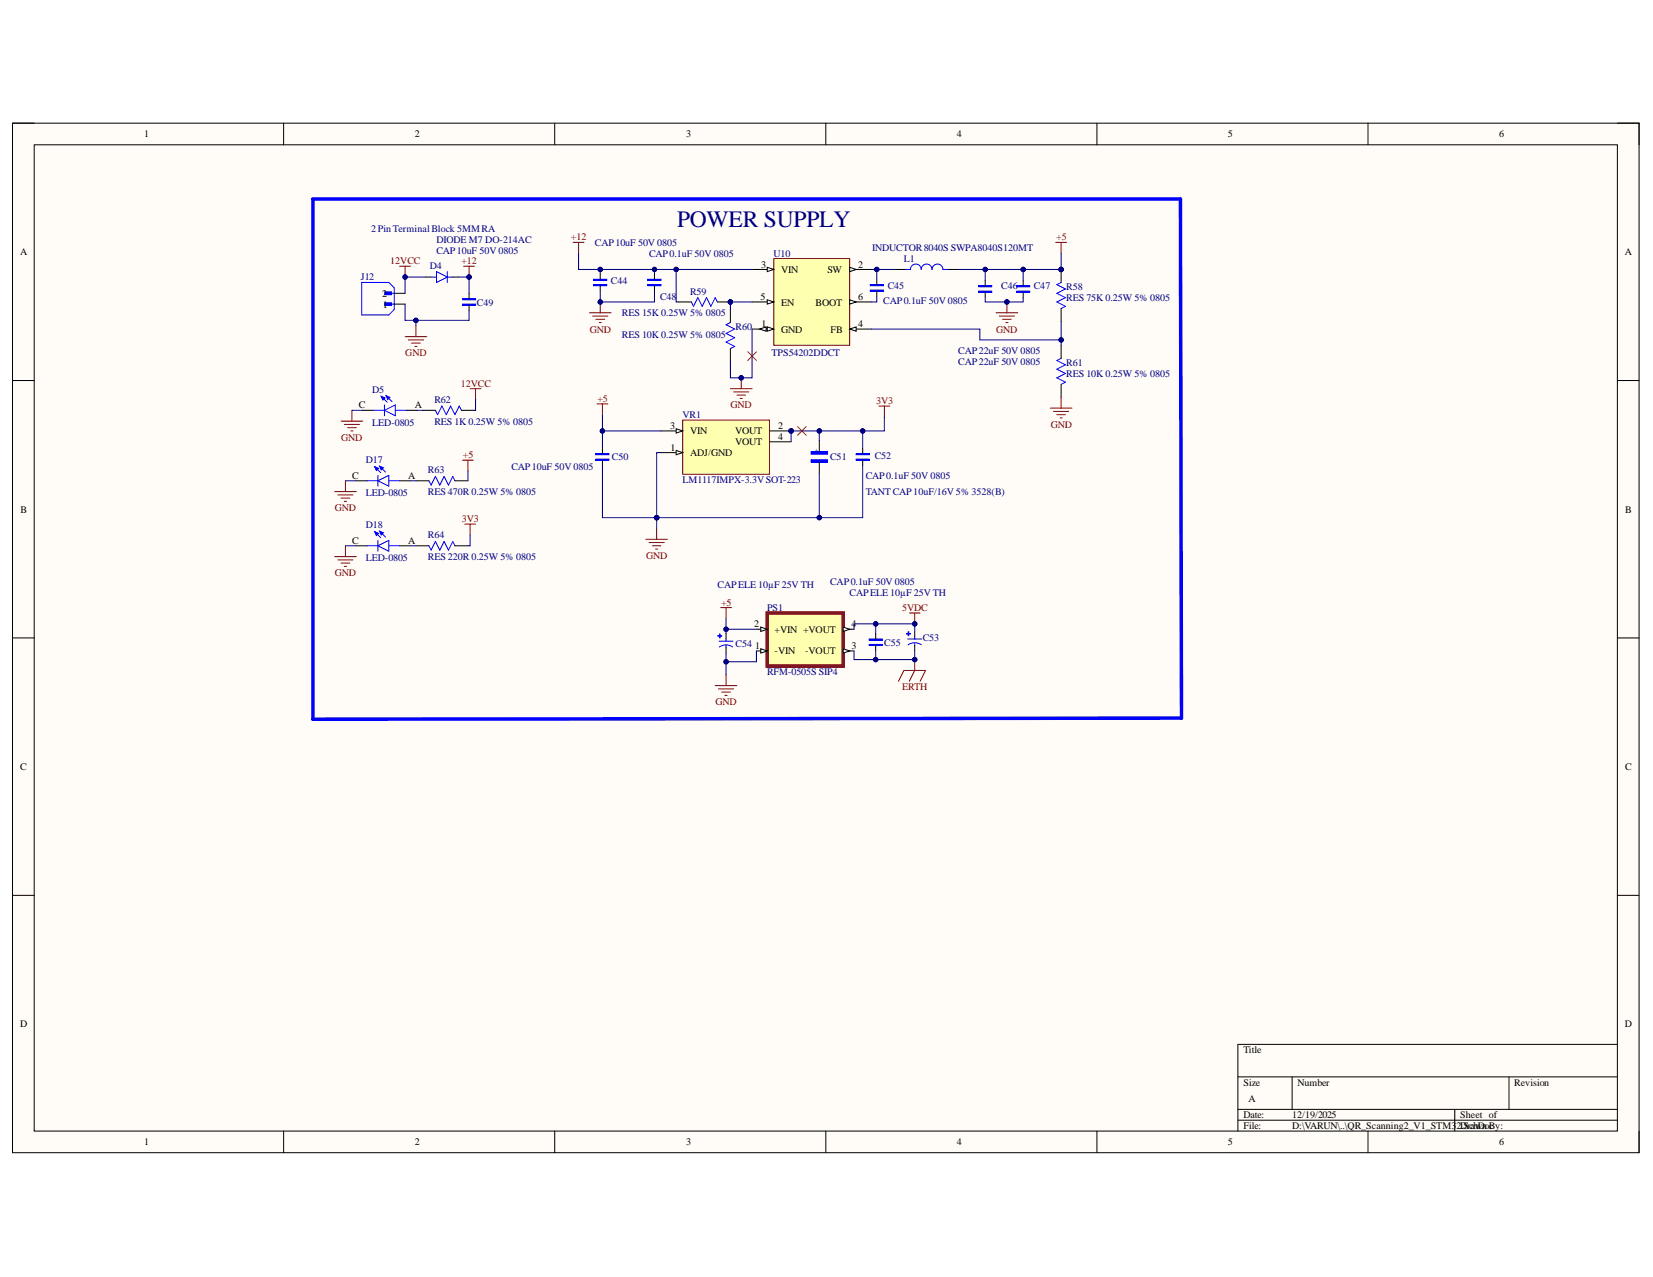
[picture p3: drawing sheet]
<svg xmlns="http://www.w3.org/2000/svg" width="279mm" height="216mm" viewBox="0 0 279 216" stroke-linecap="round" stroke-linejoin="round" font-family="sans-serif">
<defs><g id="words">
<text font-size="4" fill="#000080" x="114.4" y="38.3">POWER SUPPLY</text>
<g font-size="1.7">
<text x="24.4" y="23.2">1</text>
<text x="70.1" y="23.2">2</text>
<text x="116" y="23.2">3</text>
<text x="161.7" y="23.2">4</text>
<text x="207.6" y="23.2">5</text>
<text x="253.4" y="23.2">6</text>
<text x="3.4" y="43.1">A</text>
<text x="128.6" y="45.2">3</text>
<text x="132" y="46.2">VIN</text>
<text x="139.9" y="46.2">SW</text>
<text x="145.1" y="45.2">2</text>
<text x="274.6" y="43.1">A</text>
<text x="64.6" y="50.1">2</text>
<text x="64.7" y="52">1</text>
<text x="128.6" y="50.7">5</text>
<text x="132" y="51.7">EN</text>
<text x="137.9" y="51.7">BOOT</text>
<text x="145.1" y="50.7">6</text>
<text x="128.7" y="55.3">1</text>
<text x="132" y="56.2">GND</text>
<text x="140.4" y="56.2">FB</text>
<text x="145.1" y="55.3">4</text>
<text x="60.6" y="69">C</text>
<text x="70.1" y="69">A</text>
<text x="113.3" y="72.5">3</text>
<text x="113.3" y="76.2">1</text>
<text x="116.6" y="73.4">VIN</text>
<text x="116.6" y="77.1">ADJ/GND</text>
<text x="124.2" y="73.4">VOUT</text>
<text x="124.2" y="75.2">VOUT</text>
<text x="131.5" y="72.5">2</text>
<text x="131.5" y="74.3">4</text>
<text x="59.5" y="80.9">C</text>
<text x="69" y="80.9">A</text>
<text x="3.5" y="86.7">B</text>
<text x="274.7" y="86.7">B</text>
<text x="59.5" y="91.9">C</text>
<text x="69" y="91.9">A</text>
<text x="127.5" y="106">2</text>
<text x="130.9" y="107">+VIN +VOUT</text>
<text x="144" y="106">4</text>
<text x="127.6" y="109.7">1</text>
<text x="130.9" y="110.6">-VIN</text>
<text x="136.1" y="110.6">-VOUT</text>
<text x="144" y="109.7">3</text>
<text x="3.4" y="130.2">C</text>
<text x="274.7" y="130.2">C</text>
<text x="3.4" y="173.7">D</text>
<text x="274.6" y="173.7">D</text>
<text x="210.2" y="178.1">Title</text>
<text x="210.2" y="183.6">Size</text>
<text x="219.3" y="183.6">Number</text>
<text x="255.9" y="183.6">Revision</text>
<text x="210.2" y="189.1">Date:</text>
<text x="210.2" y="190.8">File:</text>
<text x="211" y="186.3">A</text>
<text x="218.4" y="189.1">12/19/2025</text>
<text x="218.4" y="190.8">D:\VARUN\..\QR_Scanning2_V1_STM32.SchDoBy:</text>
<text x="246.8" y="189.1">Sheet of</text>
<text x="246.8" y="190.8">Drawn c</text>
<text x="24.4" y="193.6">1</text>
<text x="70.1" y="193.6">2</text>
<text x="116" y="193.6">3</text>
<text x="161.7" y="193.6">4</text>
<text x="207.6" y="193.6">5</text>
<text x="253.4" y="193.6">6</text>
</g>
<g font-size="1.7" fill="#000080">
<text x="62.8" y="39.1">2PinTerminalBlock 5MMRA</text>
<text x="73.8" y="41">DIODE M7 DO-214AC</text>
<text x="100.6" y="41.5">CAP10uF 50V 0805</text>
<text x="61" y="47.3">J12</text>
<text x="72.7" y="45.4">D4</text>
<text x="73.8" y="42.9">CAP10uF 50V 0805</text>
<text x="103.3" y="47.9">C44</text>
<text x="109.7" y="43.4">CAP0.1uF 50V 0805</text>
<text x="130.8" y="43.4">U10</text>
<text x="147.4" y="42.4">INDUCTOR8040S SWPA8040S120MT</text>
<text x="152.7" y="44.3">L1</text>
<text x="80.6" y="51.7">C49</text>
<text x="105.1" y="53.4">RES 15K 0.25W 5% 0805</text>
<text x="111.6" y="50.7">C48</text>
<text x="116.6" y="49.8">R59</text>
<text x="149.3" y="51.4">CAP0.1uF 50V 0805</text>
<text x="150" y="48.9">C45</text>
<text x="169.2" y="48.9">C46</text>
<text x="174.7" y="48.9">C47</text>
<text x="180.2" y="49">R58</text>
<text x="180.2" y="50.9">RES 75K 0.25W 5% 0805</text>
<text x="105.1" y="57.2">RES 10K 0.25W 5% 0805</text>
<text x="124.3" y="55.8">R60</text>
<text x="162" y="59.9">CAP22uF 50V 0805</text>
<text x="130.4" y="60.2">TPS54202DDCT</text>
<text x="162" y="61.7">CAP22uF 50V 0805</text>
<text x="180.2" y="61.9">R61</text>
<text x="180.2" y="63.7">RES 10K 0.25W 5% 0805</text>
<text x="62.9" y="66.4">D5</text>
<text x="62.9" y="71.9">LED-0805</text>
<text x="73.4" y="68.1">R62</text>
<text x="73.4" y="71.8">RES 1K 0.25W 5% 0805</text>
<text x="115.4" y="70.7">VR1</text>
<text x="103.4" y="77.8">C50</text>
<text x="140.3" y="77.8">C51</text>
<text x="147.8" y="77.6">C52</text>
<text x="61.8" y="78.3">D17</text>
<text x="61.8" y="83.9">LED-0805</text>
<text x="72.3" y="80">R63</text>
<text x="72.3" y="83.7">RES 470R 0.25W 5% 0805</text>
<text x="86.4" y="79.5">CAP10uF 50V 0805</text>
<text x="115.4" y="81.7">LM1117IMPX-3.3VSOT-223</text>
<text x="146.3" y="80.9">CAP0.1uF 50V 0805</text>
<text x="146.3" y="83.7">TANT CAP10uF/16V 5% 3528(B)</text>
<text x="61.8" y="89.3">D18</text>
<text x="61.8" y="94.9">LED-0805</text>
<text x="72.3" y="91">R64</text>
<text x="72.3" y="94.7">RES 220R 0.25W 5% 0805</text>
<text x="121.3" y="99.4">CAPELE 10µF 25V TH</text>
<text x="140.3" y="98.9">CAP0.1uF 50V 0805</text>
<text x="143.6" y="100.7">CAPELE 10µF 25V TH</text>
<text x="129.7" y="103.3">PS1</text>
<text x="124.3" y="109.3">C54</text>
<text x="149.5" y="109.2">C55</text>
<text x="156" y="108.3">C53</text>
<text x="129.7" y="114.1">RFM-0505S SIP4</text>
</g>
<g font-size="1.7" fill="#800000">
<text x="96.5" y="40.6">+12</text>
<text x="178.5" y="40.6">+5</text>
<text x="66" y="44.6">12VCC</text>
<text x="78" y="44.6">+12</text>
<text x="99.7" y="56.2">GND</text>
<text x="168.4" y="56.2">GND</text>
<text x="68.5" y="60.2">GND</text>
<text x="77.9" y="65.4">12VCC</text>
<text x="101" y="67.9">+5</text>
<text x="123.5" y="69">GND</text>
<text x="148.1" y="68.3">3V3</text>
<text x="57.7" y="74.5">GND</text>
<text x="78.2" y="77.4">+5</text>
<text x="177.6" y="72.3">GND</text>
<text x="56.6" y="86.4">GND</text>
<text x="78.1" y="88.3">3V3</text>
<text x="109.2" y="94.5">GND</text>
<text x="56.6" y="97.4">GND</text>
<text x="121.9" y="102.4">+5</text>
<text x="152.5" y="103.3">5VDC</text>
<text x="120.9" y="119.2">GND</text>
<text x="152.5" y="116.7">ERTH</text>
</g>
<text font-size="1" fill="#000080" x="138.3" y="76.3" transform="rotate(-90 138.3 76.3)">+</text>
</g></defs>
<path d="M2.1 20.8h274.9v174.1h-274.9z" fill-rule="evenodd" fill="#fffcf8"/>
<path d="M2.1 20.8h274.9v174.1h-274.9z" fill="none" stroke="#000" stroke-width=".17"/>
<path d="M5.8 24.5h267.6v166.7h-267.6z" fill-rule="evenodd" fill="#fffcf8"/>
<g fill="none" stroke="#000" stroke-width=".17">
<path d="M2.1 20.8h3.7M5.8 24.5h267.6v166.7h-267.6zM47.9 20.8v3.7M93.8 20.8v3.7M139.6 20.8v3.7M185.4 20.8v3.7M231.2 20.8v3.7M273.4 20.8h3.6v3.7M2.1 64.3h3.7M273.4 64.3h3.6M2.1 107.9h3.7M273.4 107.9h3.6"/>
<path d="M2.1 151.4h3.7M273.4 151.4h3.6M273.4 176.6h-64.2v14.6M47.9 191.2v3.7M93.8 191.2v3.7M139.6 191.2v3.7M185.4 191.2v3.7M209.2 182.1h64.2M209.2 187.6h64.2M209.2 189.4h64.2M218.4 182.1v5.5M231.2 191.2v3.7"/>
<path d="M245.9 187.6v3.6M255.1 182.1v5.5M277 191.2v3.7"/>
</g>
<path d="M100.9 68.3h1.8M101.8 68.3v1.8M109.2 91.2h3.6M109.7 91.7h2.6M110.3 92.3h1.4M110.8 92.8h.4M111 89.3v1.9" fill="none" stroke="#800000" stroke-width=".17"/>
<path d="M64.4 67l1 1M65 69.4l1.8-.9v1.8zM65 68.5v1.8M65.3 66.9l1 1" fill="none" stroke="#00f" stroke-width=".17"/>
<path d="M65.3 66.9l.6 .3-.4 .3z" fill="#00f"/>
<path d="M65.3 66.9l.6 .3-.4 .3z" fill="none" stroke="#00f" stroke-width=".17"/>
<path d="M64.4 67l.7 .3-.4 .3z" fill="#00f"/>
<path d="M63.2 69.4h1.8M64.4 67l.7 .3-.4 .3zM66.8 69.4h1.9M73.6 69.4l.4 .7 .7-1.5 .7 1.5 .8-1.5 .7 1.5 .7-1.5 .4 .8M100.7 77.6h2.2v.2h-2.2zM100.7 76.7h2.2v.2h-2.2zM144.7 77.6h2.2v.2h-2.2zM144.7 76.7h2.2v.2h-2.2z" fill="none" stroke="#00f" stroke-width=".17"/>
<path d="M61.3 69.4h1.9M68.7 69.4h1.8M71.4 69.4h2.2M78 69.4h2.2M101.8 75.8v.9M101.8 77.8v.9M145.8 75.8v.9M145.8 77.8v.9" fill="none" stroke="#000" stroke-width=".17"/>
<path d="M57.7 71.2h3.6M58.2 71.8h2.6M58.8 72.3h1.4M59.3 72.9h.4M59.5 69.4v1.8M148.6 68.6h1.8M149.5 68.6v1.9" fill="none" stroke="#800000" stroke-width=".17"/>
<path d="M100.7 77.7h2.2M100.7 76.8h2.2M144.7 77.7h2.2M144.7 76.8h2.2" fill="none" stroke="#00f" stroke-width=".18"/>
<path d="M137.1 77.7h2.8v.5h-2.8z" fill-rule="evenodd" fill="#00f"/>
<path d="M137.1 77.7h2.8v.5h-2.8z" fill="none" stroke="#00f" stroke-width=".17"/>
<path d="M137.1 76.3h2.8v.5h-2.8z" fill-rule="evenodd" fill="#00f"/>
<path d="M137.1 76.3h2.8v.5h-2.8z" fill="none" stroke="#00f" stroke-width=".17"/>
<path d="M138.5 74.5v1.8M138.5 78.2v1.8" fill="none" stroke="#000" stroke-width=".17"/>
<circle cx="133.7" cy="72.9" r=".37" fill="#000080"/>
<circle cx="133.7" cy="72.9" r=".37" fill="none" stroke="#000080" stroke-width=".17"/>
<path d="M115.4 71h14.7v9.2h-14.7z" fill-rule="evenodd" fill="#ffffb0"/>
<path d="M115.4 71h14.7v9.2h-14.7z" fill="none" stroke="#800000" stroke-width=".17"/>
<path d="M111.7 72.9h3.7" fill="none" stroke="#000" stroke-width=".17"/>
<path d="M114.3 72.5l1.1 .4-1.1 .3z" fill="#f8fcff"/>
<path d="M111.7 76.5h3.7M114.3 72.5l1.1 .4-1.1 .3z" fill="none" stroke="#000" stroke-width=".17"/>
<path d="M114.3 76.2l1.1 .3-1.1 .4z" fill="#f8fcff"/>
<path d="M114.3 76.2l1.1 .3-1.1 .4zM130.1 72.9h3.6" fill="none" stroke="#000" stroke-width=".17"/>
<circle cx="133.7" cy="72.9" r=".37" fill="#000080"/>
<circle cx="133.7" cy="72.9" r=".37" fill="none" stroke="#000080" stroke-width=".17"/>
<path d="M130.1 74.7h3.6" fill="none" stroke="#000" stroke-width=".17"/>
<path d="M130.8 43.7h12.8v14.7h-12.8z" fill-rule="evenodd" fill="#ffffb0"/>
<path d="M130.8 43.7h12.8v14.7h-12.8z" fill="none" stroke="#800000" stroke-width=".17"/>
<path d="M127.1 51.1h3.7" fill="none" stroke="#000" stroke-width=".17"/>
<path d="M129.7 50.7l1.1 .4-1.1 .3z" fill="#f8fcff"/>
<path d="M129.7 50.7l1.1 .4-1.1 .3zM143.6 55.6h3.7" fill="none" stroke="#000" stroke-width=".17"/>
<path d="M143.6 55.6l1.1-.3v.7z" fill="#f8fcff"/>
<path d="M127.1 55.6h3.7M143.6 55.6l1.1-.3v.7z" fill="none" stroke="#000" stroke-width=".17"/>
<path d="M129.7 55.3l1.1 .3-1.1 .4z" fill="#f8fcff"/>
<path d="M129.7 55.3l1.1 .3-1.1 .4z" fill="none" stroke="#000" stroke-width=".17"/>
<path d="M128.4 55.6l1.1-.3v.7z" fill="#f8fcff"/>
<path d="M127.1 45.6h3.7M128.4 55.6l1.1-.3v.7z" fill="none" stroke="#000" stroke-width=".17"/>
<path d="M129.7 45.2l1.1 .4-1.1 .3z" fill="#f8fcff"/>
<path d="M129.7 45.2l1.1 .4-1.1 .3zM143.6 51.1h3.7" fill="none" stroke="#000" stroke-width=".17"/>
<path d="M143.6 50.7l1.1 .4-1.1 .3z" fill="#f8fcff"/>
<path d="M143.6 50.7l1.1 .4-1.1 .3zM143.6 45.6h3.7" fill="none" stroke="#000" stroke-width=".17"/>
<path d="M143.6 45.2l1.1 .4-1.1 .3z" fill="#f8fcff"/>
<path d="M101.5 46.3v.9M101.5 48.3v.9M110.6 46.3v.9M110.6 48.3v.9M123.5 52.3v2.2M123.5 58.9v2.2M143.6 45.2l1.1 .4-1.1 .3zM148.2 47.2v.9M148.2 49.2v.9M166.5 47.4v.9M166.5 49.4v.9" fill="none" stroke="#000" stroke-width=".17"/>
<path d="M100.4 48.2h2.2M100.4 47.3h2.2M109.5 48.2h2.2M109.5 47.3h2.2M147.1 49.1h2.2M147.1 48.2h2.2M165.4 49.3h2.2M165.4 48.4h2.2" fill="none" stroke="#00f" stroke-width=".18"/>
<path d="M100.4 48.1h2.2v.2h-2.2zM100.4 47.2h2.2v.2h-2.2zM109.5 48.1h2.2v.2h-2.2zM109.5 47.2h2.2v.2h-2.2zM123.5 54.5l-.8 .4 1.5 .7-1.5 .8 1.5 .7-1.5 .7 1.5 .8-.7 .3M147.1 49h2.2v.2h-2.2zM147.1 48.1h2.2v.2h-2.2zM165.4 49.2h2.2v.2h-2.2zM165.4 48.3h2.2v.2h-2.2z" fill="none" stroke="#00f" stroke-width=".17"/>
<path d="M99.6 52.9h3.7M100.2 53.4h2.5M100.7 54h1.5M101.3 54.5h.3M101.5 51.1v1.8" fill="none" stroke="#800000" stroke-width=".17"/>
<circle cx="101.5" cy="51.1" r=".37" fill="#000080"/>
<circle cx="101.5" cy="51.1" r=".37" fill="none" stroke="#000080" stroke-width=".17"/>
<circle cx="123.5" cy="51.1" r=".36" fill="#000080"/>
<circle cx="123.5" cy="51.1" r=".36" fill="none" stroke="#000080" stroke-width=".17"/>
<path d="M116.9 51.1l.3 .7 .8-1.5 .7 1.5 .7-1.5 .8 1.5 .7-1.5 .4 .8" fill="none" stroke="#00f" stroke-width=".17"/>
<path d="M114.7 51.1h2.2M121.3 51.1h2.2" fill="none" stroke="#000" stroke-width=".17"/>
<circle cx="123.5" cy="51.1" r=".36" fill="#000080"/>
<circle cx="123.5" cy="51.1" r=".36" fill="none" stroke="#000080" stroke-width=".17"/>
<path d="M123.5 65.7h3.6M124 66.3h2.6M124.6 66.8h1.4M125.1 67.4h.4M125.3 63.9v1.8" fill="none" stroke="#800000" stroke-width=".17"/>
<circle cx="125.3" cy="63.9" r=".37" fill="#000080"/>
<circle cx="125.3" cy="63.9" r=".37" fill="none" stroke="#000080" stroke-width=".17"/>
<path d="M168.4 52.9h3.6M168.9 53.4h2.6M169.5 54h1.4M170 54.5h.4M170.2 51.1v1.8" fill="none" stroke="#800000" stroke-width=".17"/>
<circle cx="170.2" cy="51.1" r=".37" fill="#000080"/>
<circle cx="170.2" cy="51.1" r=".37" fill="none" stroke="#000080" stroke-width=".17"/>
<path d="M96.9 41h1.8M97.8 41v1.8" fill="none" stroke="#800000" stroke-width=".17"/>
<path d="M171.8 49.3h2.2" fill="none" stroke="#00f" stroke-width=".18"/>
<path d="M171.8 49.2h2.2v.2h-2.2zM171.8 48.3h2.2v.2h-2.2zM179.4 60.6l-.8 .3 1.5 .8-1.5 .7 1.5 .7-1.5 .8 1.5 .7-.7 .4" fill="none" stroke="#00f" stroke-width=".17"/>
<path d="M171.8 48.4h2.2" fill="none" stroke="#00f" stroke-width=".19"/>
<path d="M172.9 47.4v.9M172.9 49.4v.9M179.4 58.4v2.2M179.4 65v2.2" fill="none" stroke="#000" stroke-width=".17"/>
<circle cx="179.4" cy="45.6" r=".37" fill="#000080"/>
<circle cx="179.4" cy="45.6" r=".37" fill="none" stroke="#000080" stroke-width=".17"/>
<path d="M179.4 47.8l-.8 .3 1.5 .8-1.5 .7 1.5 .7-1.5 .8 1.5 .7-.7 .4" fill="none" stroke="#00f" stroke-width=".17"/>
<path d="M179.4 45.6v2.2M179.4 52.2v2.1" fill="none" stroke="#000" stroke-width=".17"/>
<circle cx="179.4" cy="45.6" r=".37" fill="#000080"/>
<circle cx="179.4" cy="45.6" r=".37" fill="none" stroke="#000080" stroke-width=".17"/>
<path d="M178.4 41h1.9M179.4 41v1.8M177.5 69h3.7M178.1 69.6h2.5M178.6 70.1h1.5M179.2 70.7h.3M179.4 67.2v1.8" fill="none" stroke="#800000" stroke-width=".17"/>
<path d="M63.3 78.9l1 1M64.2 78.8l1 1M63.9 81.3l1.8-.9v1.8zM63.9 80.4v1.8" fill="none" stroke="#00f" stroke-width=".17"/>
<path d="M64.2 78.8l.6 .3-.4 .4z" fill="#00f"/>
<path d="M64.2 78.8l.6 .3-.4 .4z" fill="none" stroke="#00f" stroke-width=".17"/>
<path d="M63.3 78.9l.7 .3-.4 .3z" fill="#00f"/>
<path d="M63.3 78.9l.7 .3-.4 .3zM62.1 81.3h1.8M63.3 89.9l1 1M63.9 92.3l1.8-.9v1.8zM63.9 91.4v1.8M64.2 89.8l1 1M65.7 81.3h1.9M72.5 81.3l.4 .7 .7-1.4 .7 1.4 .8-1.4 .7 1.4 .7-1.4 .4 .7" fill="none" stroke="#00f" stroke-width=".17"/>
<path d="M60.2 81.3h1.9M67.6 81.3h1.8M70.3 81.3h2.2M76.9 81.3h2.2" fill="none" stroke="#000" stroke-width=".17"/>
<path d="M78.2 77.8h1.8M79.1 77.8v1.8M56.6 83.1h3.6M57.1 83.7h2.6M57.7 84.2h1.4M58.2 84.8h.4M58.4 81.3v1.8" fill="none" stroke="#800000" stroke-width=".17"/>
<path d="M64.2 89.8l.6 .3-.4 .3z" fill="#00f"/>
<path d="M64.2 89.8l.6 .3-.4 .3z" fill="none" stroke="#00f" stroke-width=".17"/>
<path d="M63.3 89.9l.7 .3-.4 .3z" fill="#00f"/>
<path d="M78.2 51.4h2.2v.2h-2.2zM78.2 50.5h2.2v.2h-2.2zM153 45.6h.9a.91 .91 0 0 1 .9-1 .91 .91 0 0 1 .9 1 .92 .92 0 0 1 .9-1 .92 .92 0 0 1 .9 1 .92 .92 0 0 1 1-1 .92 .92 0 0 1 .9 1h.9M62.1 92.3h1.8M63.3 89.9l.7 .3-.4 .3zM65.7 92.3h1.9M72.5 92.3l.4 .7 .7-1.5 .7 1.5 .8-1.5 .7 1.5 .7-1.5 .4 .8" fill="none" stroke="#00f" stroke-width=".17"/>
<path d="M79.3 49.6v.9M79.3 51.6v.9M151.1 45.6h1.9M160.3 45.6h1.8M60.2 92.3h1.9M67.6 92.3h1.8M70.3 92.3h2.2M76.9 92.3h2.2" fill="none" stroke="#000" stroke-width=".17"/>
<path d="M68.5 56.9h3.6M69 57.5h2.6M69.6 58h1.4M70.1 58.6h.4M70.3 55.1v1.8M56.6 94.1h3.6M57.1 94.7h2.6M57.7 95.2h1.4M58.2 95.8h.4M58.4 92.3v1.8M78.5 88.6h1.9M79.5 88.6v1.8" fill="none" stroke="#800000" stroke-width=".17"/>
<path d="M52.9 33.6h146.6l.2 87.8-146.8 .2z" fill="none" stroke="#00f" stroke-width=".59"/>
<path d="M126.4 59.5l1.5 1.4M127.9 59.5l-1.5 1.4M134.8 72.1l1.5 1.5M136.3 72.1l-1.5 1.5" fill="none" stroke="#f00" stroke-width=".17"/>
<path d="M78.2 51.5h2.2M78.2 50.6h2.2" fill="none" stroke="#00f" stroke-width=".18"/>
<path d="M65 51.2h1.2v.4h-1.2z" fill-rule="evenodd" fill="#00f"/>
<path d="M65 51.2h1.2v.4h-1.2z" fill="none" stroke="#00f" stroke-width=".17"/>
<path d="M65 49.4h1.2v.4h-1.2z" fill-rule="evenodd" fill="#00f"/>
<path d="M61.1 47.8h4.6l.9 .9v3.6l-.9 1h-4.6zM65 49.4h1.2v.4h-1.2zM65.3 51.4h1.3M65.3 49.6h1.3M72.9 46.8h.9M73.8 45.9l1.8 .9-1.8 1zM75.6 45.9v1.9M75.6 46.8h.9" fill="none" stroke="#00f" stroke-width=".17"/>
<path d="M66.6 51.4h1.9M66.6 49.6h1.9M72 46.8h.9M76.5 46.8h.9" fill="none" stroke="#000" stroke-width=".17"/>
<path d="M78.4 45h1.8M79.3 45v1.8" fill="none" stroke="#800000" stroke-width=".17"/>
<circle cx="79.3" cy="46.8" r=".37" fill="#000080"/>
<circle cx="79.3" cy="46.8" r=".37" fill="none" stroke="#000080" stroke-width=".17"/>
<path d="M67.6 45h1.8M68.5 45v1.8" fill="none" stroke="#800000" stroke-width=".17"/>
<circle cx="68.5" cy="46.8" r=".37" fill="#000080"/>
<g fill="none" stroke="#000080" stroke-width=".17">
<path d="M145.8 78.7v8.8h-34.8"/>
<circle cx="68.5" cy="46.8" r=".37"/>
</g>
<path d="M79.5 65.7h1.8M80.4 65.7v1.8" fill="none" stroke="#800000" stroke-width=".17"/>
<circle cx="111" cy="87.5" r=".37" fill="#000080"/>
<circle cx="111" cy="87.5" r=".37" fill="none" stroke="#000080" stroke-width=".17"/>
<circle cx="138.5" cy="87.5" r=".37" fill="#000080"/>
<g fill="none" stroke="#000080" stroke-width=".17">
<path d="M138.5 80v7.5"/>
<circle cx="138.5" cy="87.5" r=".37"/>
</g>
<circle cx="138.5" cy="87.5" r=".37" fill="#000080"/>
<g fill="none" stroke="#000080" stroke-width=".17">
<path d="M111.7 72.9h-9.9v2.9"/>
<circle cx="138.5" cy="87.5" r=".37"/>
</g>
<circle cx="101.8" cy="72.9" r=".37" fill="#000080"/>
<g fill="none" stroke="#000080" stroke-width=".17">
<path d="M101.8 78.7v8.8h9.2"/>
<circle cx="101.8" cy="72.9" r=".37"/>
</g>
<circle cx="111" cy="87.5" r=".37" fill="#000080"/>
<g fill="none" stroke="#000080" stroke-width=".17">
<path d="M145.8 72.9v2.9"/>
<circle cx="111" cy="87.5" r=".37"/>
</g>
<circle cx="145.8" cy="72.9" r=".36" fill="#000080"/>
<g fill="none" stroke="#000080" stroke-width=".17">
<path d="M59.5 69.4h1.8M70.5 69.4h.9M138.5 72.9v1.6"/>
<circle cx="145.8" cy="72.9" r=".36"/>
</g>
<circle cx="138.5" cy="72.9" r=".37" fill="#000080"/>
<g fill="none" stroke="#000080" stroke-width=".17">
<path d="M149.5 70.5v2.4h-15.8v1.8"/>
<circle cx="138.5" cy="72.9" r=".37"/>
</g>
<circle cx="133.7" cy="72.9" r=".37" fill="#000080"/>
<circle cx="133.7" cy="72.9" r=".37" fill="none" stroke="#000080" stroke-width=".17"/>
<circle cx="138.5" cy="72.9" r=".37" fill="#000080"/>
<circle cx="138.5" cy="72.9" r=".37" fill="none" stroke="#000080" stroke-width=".17"/>
<circle cx="145.8" cy="72.9" r=".36" fill="#000080"/>
<g fill="none" stroke="#000080" stroke-width=".17">
<path d="M111 87.5v1.8"/>
<circle cx="145.8" cy="72.9" r=".36"/>
</g>
<circle cx="111" cy="87.5" r=".37" fill="#000080"/>
<g fill="none" stroke="#000080" stroke-width=".17">
<path d="M111.7 76.5h-.7v11"/>
<circle cx="111" cy="87.5" r=".37"/>
</g>
<circle cx="111" cy="87.5" r=".37" fill="#000080"/>
<g fill="none" stroke="#000080" stroke-width=".17">
<path d="M101.5 49.2v1.9h9.1v-1.9"/>
<circle cx="111" cy="87.5" r=".37"/>
</g>
<circle cx="101.5" cy="51.1" r=".37" fill="#000080"/>
<g fill="none" stroke="#000080" stroke-width=".17">
<path d="M110.6 45.6v.7"/>
<circle cx="101.5" cy="51.1" r=".37"/>
</g>
<circle cx="110.6" cy="45.6" r=".36" fill="#000080"/>
<g fill="none" stroke="#000080" stroke-width=".17">
<path d="M127.1 51.1h-3.6v1.2"/>
<circle cx="110.6" cy="45.6" r=".36"/>
</g>
<circle cx="123.5" cy="51.1" r=".36" fill="#000080"/>
<g fill="none" stroke="#000080" stroke-width=".17">
<path d="M114.3 45.6v5.5h.4"/>
<circle cx="123.5" cy="51.1" r=".36"/>
</g>
<circle cx="114.3" cy="45.6" r=".37" fill="#000080"/>
<g fill="none" stroke="#000080" stroke-width=".17">
<path d="M101.5 45.6v.7"/>
<circle cx="114.3" cy="45.6" r=".37"/>
</g>
<circle cx="101.5" cy="45.6" r=".37" fill="#000080"/>
<g fill="none" stroke="#000080" stroke-width=".17">
<path d="M97.8 42.8v2.8h29.3"/>
<circle cx="101.5" cy="45.6" r=".37"/>
</g>
<circle cx="114.3" cy="45.6" r=".37" fill="#000080"/>
<circle cx="114.3" cy="45.6" r=".37" fill="none" stroke="#000080" stroke-width=".17"/>
<circle cx="110.6" cy="45.6" r=".36" fill="#000080"/>
<circle cx="110.6" cy="45.6" r=".36" fill="none" stroke="#000080" stroke-width=".17"/>
<circle cx="101.5" cy="45.6" r=".37" fill="#000080"/>
<g fill="none" stroke="#000080" stroke-width=".17">
<path d="M127.1 55.6v8.3h-3.6v-2.8"/>
<circle cx="101.5" cy="45.6" r=".37"/>
</g>
<circle cx="125.3" cy="63.9" r=".37" fill="#000080"/>
<g fill="none" stroke="#000080" stroke-width=".17">
<path d="M147.3 45.6h3.8"/>
<circle cx="125.3" cy="63.9" r=".37"/>
</g>
<circle cx="148.2" cy="45.6" r=".37" fill="#000080"/>
<g fill="none" stroke="#000080" stroke-width=".17">
<path d="M148.2 45.6v1.6"/>
<circle cx="148.2" cy="45.6" r=".37"/>
</g>
<circle cx="148.2" cy="45.6" r=".37" fill="#000080"/>
<g fill="none" stroke="#000080" stroke-width=".17">
<path d="M148.2 50.1v1h-.9M162.1 45.6h10.8v1.8"/>
<circle cx="148.2" cy="45.6" r=".37"/>
</g>
<circle cx="166.5" cy="45.6" r=".36" fill="#000080"/>
<circle cx="166.5" cy="45.6" r=".36" fill="none" stroke="#000080" stroke-width=".17"/>
<circle cx="172.9" cy="45.6" r=".37" fill="#000080"/>
<g fill="none" stroke="#000080" stroke-width=".17">
<path d="M166.5 45.6v1.8"/>
<circle cx="172.9" cy="45.6" r=".37"/>
</g>
<circle cx="166.5" cy="45.6" r=".36" fill="#000080"/>
<g fill="none" stroke="#000080" stroke-width=".17">
<path d="M166.5 50.3v.8h6.4v-.8"/>
<circle cx="166.5" cy="45.6" r=".36"/>
</g>
<circle cx="170.2" cy="51.1" r=".37" fill="#000080"/>
<g fill="none" stroke="#000080" stroke-width=".17">
<path d="M172.9 45.6h6.5"/>
<circle cx="170.2" cy="51.1" r=".37"/>
</g>
<circle cx="172.9" cy="45.6" r=".37" fill="#000080"/>
<circle cx="172.9" cy="45.6" r=".37" fill="none" stroke="#000080" stroke-width=".17"/>
<circle cx="179.4" cy="45.6" r=".37" fill="#000080"/>
<g fill="none" stroke="#000080" stroke-width=".17">
<path d="M179.4 54.3v4.1"/>
<circle cx="179.4" cy="45.6" r=".37"/>
</g>
<circle cx="179.4" cy="57.5" r=".37" fill="#000080"/>
<g fill="none" stroke="#000080" stroke-width=".17">
<path d="M147.3 55.6h18.3v1.9h13.8"/>
<circle cx="179.4" cy="57.5" r=".37"/>
</g>
<circle cx="179.4" cy="57.5" r=".37" fill="#000080"/>
<g fill="none" stroke="#000080" stroke-width=".17">
<path d="M179.4 42.8v2.8"/>
<circle cx="179.4" cy="57.5" r=".37"/>
</g>
<circle cx="179.4" cy="45.6" r=".37" fill="#000080"/>
<g fill="none" stroke="#000080" stroke-width=".17">
<path d="M79.1 79.6v1.7M80.4 67.5v1.9h-.2M101.8 70.1v2.8M58.4 81.3h1.8M58.4 92.3h1.8M69.4 81.3h.9M69.4 92.3h.9M79.5 90.4v1.9h-.4"/>
<circle cx="179.4" cy="45.6" r=".37"/>
</g>
<circle cx="101.8" cy="72.9" r=".37" fill="#000080"/>
<g fill="none" stroke="#000080" stroke-width=".17">
<path d="M70.3 54.2v.9"/>
<circle cx="101.8" cy="72.9" r=".37"/>
</g>
<circle cx="70.3" cy="54.2" r=".37" fill="#000080"/>
<g fill="none" stroke="#000080" stroke-width=".17">
<path d="M68.5 51.4v2.8h10.8v-1.7"/>
<circle cx="70.3" cy="54.2" r=".37"/>
</g>
<circle cx="70.3" cy="54.2" r=".37" fill="#000080"/>
<g fill="none" stroke="#000080" stroke-width=".17">
<path d="M77.4 46.8h1.9v2.8"/>
<circle cx="70.3" cy="54.2" r=".37"/>
</g>
<circle cx="79.3" cy="46.8" r=".37" fill="#000080"/>
<g fill="none" stroke="#000080" stroke-width=".17">
<path d="M72 46.8h-3.5v2.8"/>
<circle cx="79.3" cy="46.8" r=".37"/>
</g>
<circle cx="68.5" cy="46.8" r=".37" fill="#000080"/>
<circle cx="68.5" cy="46.8" r=".37" fill="none" stroke="#000080" stroke-width=".17"/>
<path d="M129.7 103.6h12.8v9h-12.8z" fill-rule="evenodd" fill="#ffffb0"/>
<path d="M129.7 103.6h12.8v9h-12.8z" fill="none" stroke="#800000" stroke-width=".59"/>
<path d="M127.9 106.4h1.8" fill="none" stroke="#000" stroke-width=".17"/>
<path d="M128.6 106l1.1 .4-1.1 .4z" fill="#f8fcff"/>
<path d="M127.9 110.1h1.8M128.6 106l1.1 .4-1.1 .4z" fill="none" stroke="#000" stroke-width=".17"/>
<path d="M128.6 109.7l1.1 .4-1.1 .3z" fill="#f8fcff"/>
<path d="M128.6 109.7l1.1 .4-1.1 .3zM142.5 106.4h1.8" fill="none" stroke="#000" stroke-width=".17"/>
<path d="M142.5 106l1.1 .4-1.1 .4z" fill="#f8fcff"/>
<path d="M142.5 106l1.1 .4-1.1 .4zM142.5 110.1h1.8" fill="none" stroke="#000" stroke-width=".17"/>
<path d="M142.5 109.7l1.1 .4-1.1 .3z" fill="#f8fcff"/>
<path d="M142.5 109.7l1.1 .4-1.1 .3zM148 107.1v.9M148 109.1v1" fill="none" stroke="#000" stroke-width=".17"/>
<path d="M146.9 109h2.2M146.9 108.1h2.2" fill="none" stroke="#00f" stroke-width=".18"/>
<path d="M146.9 109h2.2v.1h-2.2zM146.9 108h2.2v.2h-2.2z" fill="none" stroke="#00f" stroke-width=".17"/>
<path d="M153.5 106.8h.1v.7h-.1z" fill-rule="evenodd" fill="#00f"/>
<path d="M153.5 106.8h.1v.7h-.1z" fill="none" stroke="#00f" stroke-width=".17"/>
<path d="M153.2 107.1h.7v.1h-.7z" fill-rule="evenodd" fill="#00f"/>
<path d="M153.2 107.1h.7v.1h-.7zM153.4 108h2.4M154.6 107.7v.3M154.6 108.8v.3M155.7 109a1.95 1.95 0 0 0-2.2 0" fill="none" stroke="#00f" stroke-width=".17"/>
<path d="M154.6 106.8v.9M154.6 109.1v1" fill="none" stroke="#000" stroke-width=".17"/>
<path d="M121.6 107.2h.1v.6h-.1z" fill-rule="evenodd" fill="#00f"/>
<path d="M121.6 107.2h.1v.6h-.1z" fill="none" stroke="#00f" stroke-width=".17"/>
<path d="M121.3 107.5h.7v.1h-.7z" fill-rule="evenodd" fill="#00f"/>
<path d="M121.3 107.5h.7v.1h-.7zM121.5 108.4h2.4M122.7 108v.4M122.7 109.1v.4M123.8 109.4a1.95 1.95 0 0 0-2.2 0" fill="none" stroke="#00f" stroke-width=".17"/>
<path d="M122.7 107.1v.9M122.7 109.5v.9" fill="none" stroke="#000" stroke-width=".17"/>
<path d="M153.7 103.6h1.8M154.6 103.6v1.9" fill="none" stroke="#800000" stroke-width=".17"/>
<circle cx="154.6" cy="105.5" r=".37" fill="#000080"/>
<circle cx="154.6" cy="105.5" r=".37" fill="none" stroke="#000080" stroke-width=".17"/>
<path d="M120.9 115.9h3.7M121.4 116.5h2.6M122 117h1.5M122.5 117.6h.4M122.7 114.1v1.8M151.9 115.2l.9-1.8h3.6l-.9 1.8M154.6 111.5v1.9l-.9 1.8" fill="none" stroke="#800000" stroke-width=".17"/>
<circle cx="154.6" cy="111.5" r=".37" fill="#000080"/>
<g fill="none" stroke="#000080" stroke-width=".17">
<path d="M148 110.1v1.4"/>
<circle cx="154.6" cy="111.5" r=".37"/>
</g>
<circle cx="148" cy="111.5" r=".36" fill="#000080"/>
<g fill="none" stroke="#000080" stroke-width=".17">
<path d="M122.7 110.4v3.7"/>
<circle cx="148" cy="111.5" r=".36"/>
</g>
<circle cx="122.7" cy="111.9" r=".37" fill="#000080"/>
<g fill="none" stroke="#000080" stroke-width=".17">
<path d="M127.9 110.1v1.8h-5.2"/>
<circle cx="122.7" cy="111.9" r=".37"/>
</g>
<circle cx="122.7" cy="111.9" r=".37" fill="#000080"/>
<g fill="none" stroke="#000080" stroke-width=".17">
<path d="M144.3 106.4v-.9h10.3v1.3"/>
<circle cx="122.7" cy="111.9" r=".37"/>
</g>
<circle cx="154.6" cy="105.5" r=".37" fill="#000080"/>
<circle cx="154.6" cy="105.5" r=".37" fill="none" stroke="#000080" stroke-width=".17"/>
<circle cx="148" cy="105.5" r=".36" fill="#000080"/>
<g fill="none" stroke="#000080" stroke-width=".17">
<path d="M148 105.5v1.6"/>
<circle cx="148" cy="105.5" r=".36"/>
</g>
<circle cx="148" cy="105.5" r=".36" fill="#000080"/>
<g fill="none" stroke="#000080" stroke-width=".17">
<path d="M122.7 106.4h5.2"/>
<circle cx="148" cy="105.5" r=".36"/>
</g>
<circle cx="122.7" cy="106.4" r=".37" fill="#000080"/>
<g fill="none" stroke="#000080" stroke-width=".17">
<path d="M122.7 104.6v2.5"/>
<circle cx="122.7" cy="106.4" r=".37"/>
</g>
<circle cx="122.7" cy="106.4" r=".37" fill="#000080"/>
<g fill="none" stroke="#000080" stroke-width=".17">
<path d="M144.3 110.1v1.4h10.3v-1.4"/>
<circle cx="122.7" cy="106.4" r=".37"/>
</g>
<circle cx="154.6" cy="111.5" r=".37" fill="#000080"/>
<circle cx="154.6" cy="111.5" r=".37" fill="none" stroke="#000080" stroke-width=".17"/>
<circle cx="148" cy="111.5" r=".36" fill="#000080"/>
<circle cx="148" cy="111.5" r=".36" fill="none" stroke="#000080" stroke-width=".17"/>
<path d="M121.8 102.7h1.8M122.7 102.7v1.9" fill="none" stroke="#800000" stroke-width=".17"/>
<use href="#words"/>
</svg>
